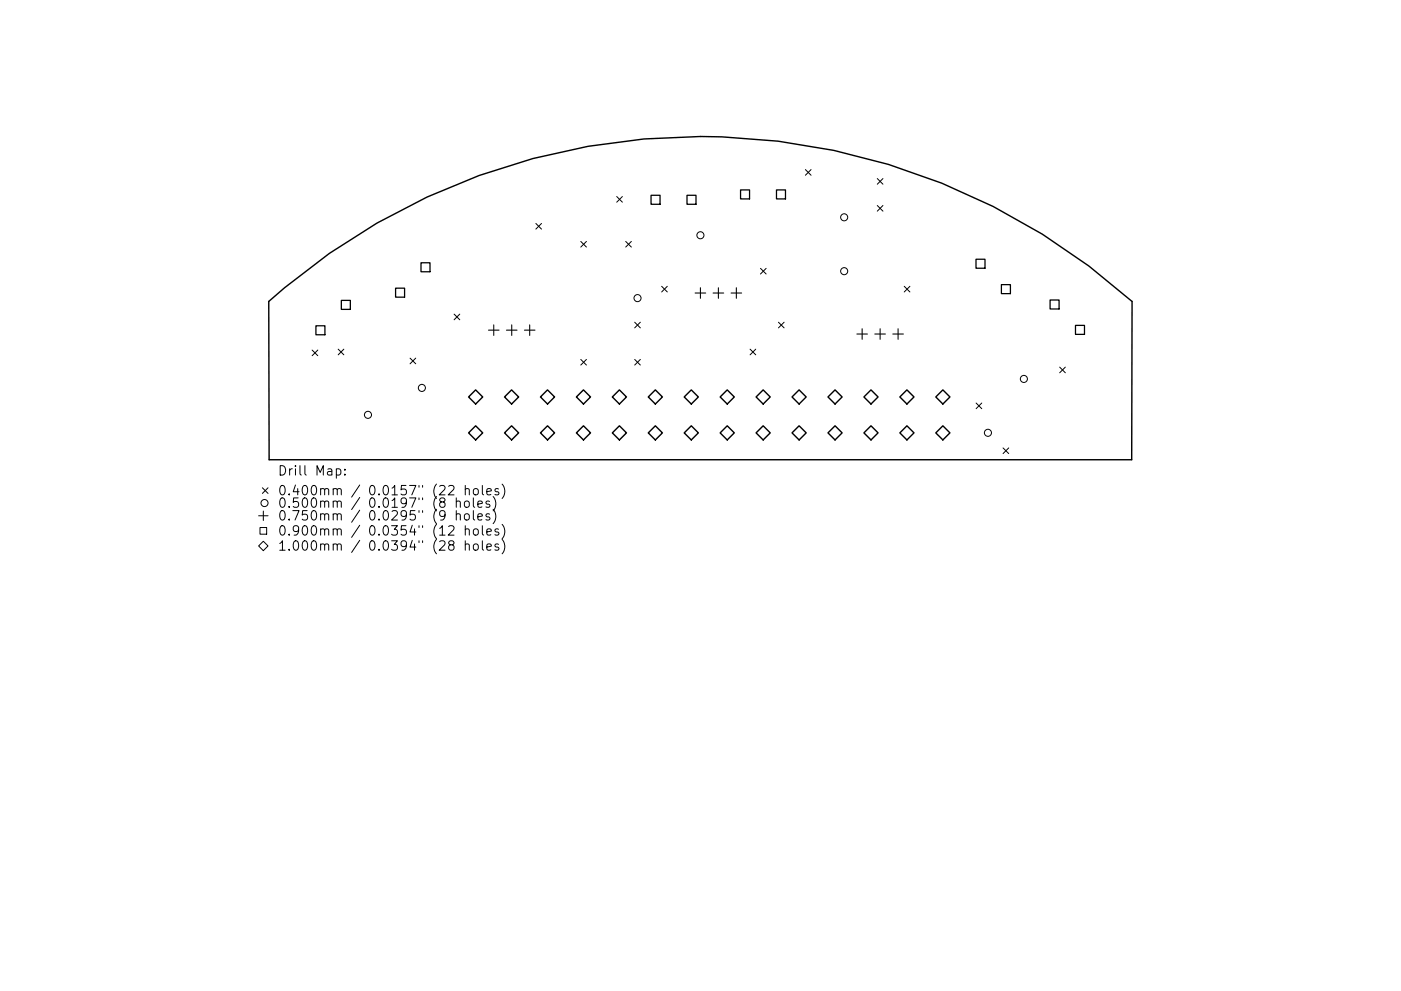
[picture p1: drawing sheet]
<svg xmlns="http://www.w3.org/2000/svg" width="297mm" height="210mm" viewBox="0 0 297 210" stroke-linecap="round" stroke-linejoin="round" font-family="sans-serif">
<defs><g id="words">
<g font-size="2.8">
<text x="58.8" y="100.9">Drill Map:</text>
<text x="58.8" y="105.1">0.400mm / 0.0157&quot; (22 holes)</text>
<text x="58.8" y="107.7">0.500mm / 0.0197&quot; (8 holes)</text>
<text x="58.8" y="110.4">0.750mm / 0.0295&quot; (9 holes)</text>
<text x="58.8" y="113.6">0.900mm / 0.0354&quot; (12 holes)</text>
<text x="58.8" y="116.8">1.000mm / 0.0394&quot; (28 holes)</text>
</g>
</g></defs>
<g fill="none" stroke="#000" stroke-width=".3">
<path d="M57 64a137.2 137.2 0 0 1 183 0l-.1 33.5h-182.8zM99.3 84.2l1.5-1.5 1.5 1.5-1.5 1.5zM99.3 91.8l1.5-1.5 1.5 1.5-1.5 1.5zM107 84.2l1.5-1.5 1.5 1.5-1.5 1.5zM107 91.8l1.5-1.5 1.5 1.5-1.5 1.5zM114.6 84.2l1.5-1.5 1.5 1.5-1.5 1.5zM114.6 91.8l1.5-1.5 1.5 1.5-1.5 1.5zM122.2 84.2l1.5-1.5 1.5 1.5-1.5 1.5zM122.2 91.8l1.5-1.5 1.5 1.5-1.5 1.5zM129.8 84.2l1.5-1.5 1.5 1.5-1.5 1.5zM129.8 91.8l1.5-1.5 1.5 1.5-1.5 1.5zM137.4 84.2l1.5-1.5 1.5 1.5-1.5 1.5z"/>
<path d="M137.4 91.8l1.5-1.5 1.5 1.5-1.5 1.5zM145.1 84.2l1.5-1.5 1.5 1.5-1.5 1.5zM145.1 91.8l1.5-1.5 1.5 1.5-1.5 1.5zM152.7 84.2l1.5-1.5 1.5 1.5-1.5 1.5zM152.7 91.8l1.5-1.5 1.5 1.5-1.5 1.5zM160.3 84.2l1.5-1.5 1.5 1.5-1.5 1.5zM160.3 91.8l1.5-1.5 1.5 1.5-1.5 1.5zM167.9 84.2l1.5-1.5 1.5 1.5-1.5 1.5zM167.9 91.8l1.5-1.5 1.5 1.5-1.5 1.5zM175.5 84.2l1.5-1.5 1.5 1.5-1.5 1.5zM175.5 91.8l1.5-1.5 1.5 1.5-1.5 1.5zM183.2 84.2l1.5-1.5 1.5 1.5-1.5 1.5z"/>
<path d="M183.2 91.8l1.5-1.5 1.5 1.5-1.5 1.5zM190.8 84.2l1.5-1.5 1.5 1.5-1.5 1.5zM190.8 91.8l1.5-1.5 1.5 1.5-1.5 1.5zM198.4 84.2l1.5-1.5 1.5 1.5-1.5 1.5zM198.4 91.8l1.5-1.5 1.5 1.5-1.5 1.5z"/>
</g>
<g fill="none" stroke="#000" stroke-width=".21">
<path d="M170.8 36l1.2 1.2M172 36l-1.2 1.2M186 37.9l1.2 1.2M187.2 37.9l-1.2 1.2M113.6 47.4l1.2 1.2M114.8 47.4l-1.2 1.2M123.1 51.2l1.2 1.2M124.3 51.2l-1.2 1.2M130.8 41.7l1.2 1.2M132 41.7l-1.2 1.2M132.7 51.2l1.2 1.2M133.9 51.2l-1.2 1.2"/>
<path d="M161.2 56.9l1.2 1.2M162.4 56.9l-1.2 1.2M186 43.6l1.2 1.2M187.2 43.6l-1.2 1.2M66.2 74.3l1.2 1.2M67.4 74.3l-1.2 1.2M71.7 74.1l1.2 1.2M72.9 74.1l-1.2 1.2M86.9 76l1.2 1.2M88.1 76l-1.2 1.2M96.3 66.6l1.2 1.2M97.5 66.6l-1.2 1.2"/>
<path d="M123.1 76.3l1.2 1.2M124.3 76.3l-1.2 1.2M134.6 68.4l1.2 1.2M134.6 76.3l1.2 1.2M135.8 68.4l-1.2 1.2M135.8 76.3l-1.2 1.2M140.3 60.7l1.2 1.2M141.5 60.7l-1.2 1.2M159 74.1l1.2 1.2M160.2 74.1l-1.2 1.2M165 68.4l1.2 1.2M166.2 68.4l-1.2 1.2"/>
<path d="M191.7 60.7l1.2 1.2M192.9 60.7l-1.2 1.2M224.7 77.9l1.2 1.2M225.9 77.9l-1.2 1.2M71.3 99.6l.6-.1 .4 .3v.6l-.2 .3h-.8M73.1 99.6v.1M207 85.5l1.2 1.2M208.2 85.5l-1.2 1.2M212.7 95l1.2 1.2M213.9 95l-1.2 1.2M54.8 115.8l1-1 1 1-1 1zM54.8 109.4h2"/>
<path d="M55.1 111.9h1.4v1.4h-1.4zM55.6 103.5l1.2 1.2M55.8 108.4v2M56.8 103.5l-1.2 1.2M73.1 100.6v.2M95.1 103.2l.3-.2 .7 .1a.54 .54 0 0 1 .1 .8l-1.2 1.1h1.3M95.1 111.7l.3-.2 .7 .1a.54 .54 0 0 1 .1 .8l-1.2 1.1h1.3M95.5 115.6l-.4-.4 .1-.3 .3-.2 .6 .1 .2 .3-.1 .3-.9 .3-.2 .3 .1 .5 .3 .2h.4l.4-.3-.1-.6-.3-.2M96.7 106.5a.5 .5 0 0 1 .9 .1v1M96.7 109.2a.5 .5 0 0 1 .9 .1v1M96.7 105.6v2M96.7 108.3v2"/>
<path d="M98.6 106.5a.54 .54 0 0 1 .5-.2 .54 .54 0 0 1 .4 .4v.6a.54 .54 0 0 1-.5 .4 .54 .54 0 0 1-.5-.4zM98.6 109.2a.54 .54 0 0 1 .5-.2 .54 .54 0 0 1 .4 .4v.6a.54 .54 0 0 1-.5 .4 .54 .54 0 0 1-.5-.4zM98.6 103.9a.5 .5 0 0 1 .9 0v1.1M98.6 112.4a.5 .5 0 0 1 .9 .1v1M98.6 115.6a.5 .5 0 0 1 .9 .1v1M98.6 103v2M98.6 111.5v2M98.6 114.7v2M100.4 105.6v1.7l.2 .3M100.4 108.3v1.7l.2 .3M100.5 112.4l.2-.2 .6 .2 .1 .8-.2 .2-.5 .1-.2-.2zM100.5 115.6l.2-.2 .6 .2 .1 .8-.2 .2-.5 .1-.2-.2z"/>
<path d="M100.6 103.8l.4-.1 .3 .2 .1 .7a.54 .54 0 0 1-.5 .4 .54 .54 0 0 1-.5-.4v-.6zM101.3 107l1-.2-.1-.4-.6-.1-.3 .3 .1 .9h.8M101.3 109.7l1-.2-.1-.4-.6-.1-.3 .3 .1 .9h.8M102.3 103v1.7l.3 .3M102.3 111.5v1.7l.3 .3M102.3 114.7v1.7l.3 .3M103.2 104.3l1-.2-.1-.3-.6-.1-.3 .2 .1 1h.8M103.2 112.9l1-.2-.1-.4-.6-.1-.3 .3 .1 .9h.8M103.2 116.1l1-.2-.1-.4-.6-.1-.3 .3 .1 .9h.8M103.8 106.4l-.5-.1-.3 .3 .1 .3 .7 .2v.4h-.8M103.8 109.1l-.5-.1-.3 .3 .1 .3 .7 .2v.4h-.8M104.6 105.3a2.29 2.29 0 0 1 0 3.1"/>
<path d="M104.6 108a2.29 2.29 0 0 1 0 3.1M105.7 103.8l-.5-.1-.3 .2 .1 .3 .7 .2v.5h-.8M105.7 112.3l-.5-.1-.3 .3 .1 .3 .7 .2v.4h-.8M105.7 115.5l-.5-.1-.3 .3 .1 .3 .7 .2v.4h-.8M106.5 102.7a2.29 2.29 0 0 1 0 3.1M106.5 111.2a2.29 2.29 0 0 1 0 3.1M106.5 114.4a2.29 2.29 0 0 1 0 3.1"/>
<circle cx="148.5" cy="49.9" r=".75"/>
<circle cx="179" cy="57.5" r=".75"/>
<circle cx="179" cy="46.1" r=".75"/>
<circle cx="135.2" cy="63.3" r=".75"/>
<circle cx="78" cy="88" r=".75"/>
<circle cx="89.4" cy="82.3" r=".75"/>
<circle cx="209.5" cy="91.8" r=".75"/>
<circle cx="217.1" cy="80.4" r=".75"/>
<circle cx="56.1" cy="106.7" r=".75"/>
</g>
<g fill="none" stroke="#000" stroke-width=".23">
<path d="M103.6 70h2.2M104.7 68.9v2.3M107.4 70h2.2M108.5 68.9v2.3M111.2 70h2.2M112.3 68.9v2.3M147.4 62.2h2.2M148.5 61v2.3M151.2 62.2h2.2M152.3 61v2.3M155 62.2h2.2M156.1 61v2.3"/>
<path d="M181.7 70.9h2.2M182.8 69.7v2.3M185.5 70.9h2.2M186.6 69.7v2.3M189.3 70.9h2.2M190.4 69.7v2.3"/>
</g>
<path d="M89.3 55.7h1.9v2h-1.9zM138 41.4h1.9v1.9h-1.9zM145.7 41.4h1.9v1.9h-1.9zM157 40.3h1.9v1.9h-1.9zM164.6 40.3h1.9v1.9h-1.9zM206.9 55h1.9v1.9h-1.9zM67 69.1h1.9v1.9h-1.9zM72.4 63.7h1.9v1.9h-1.9zM83.9 61.1h1.9v1.9h-1.9zM212.3 60.4h1.9v1.9h-1.9zM222.6 63.6h1.9v2h-1.9zM228 69h1.9v1.9h-1.9z" fill="none" stroke="#000" stroke-width=".27"/>
<use href="#words"/>
</svg>
